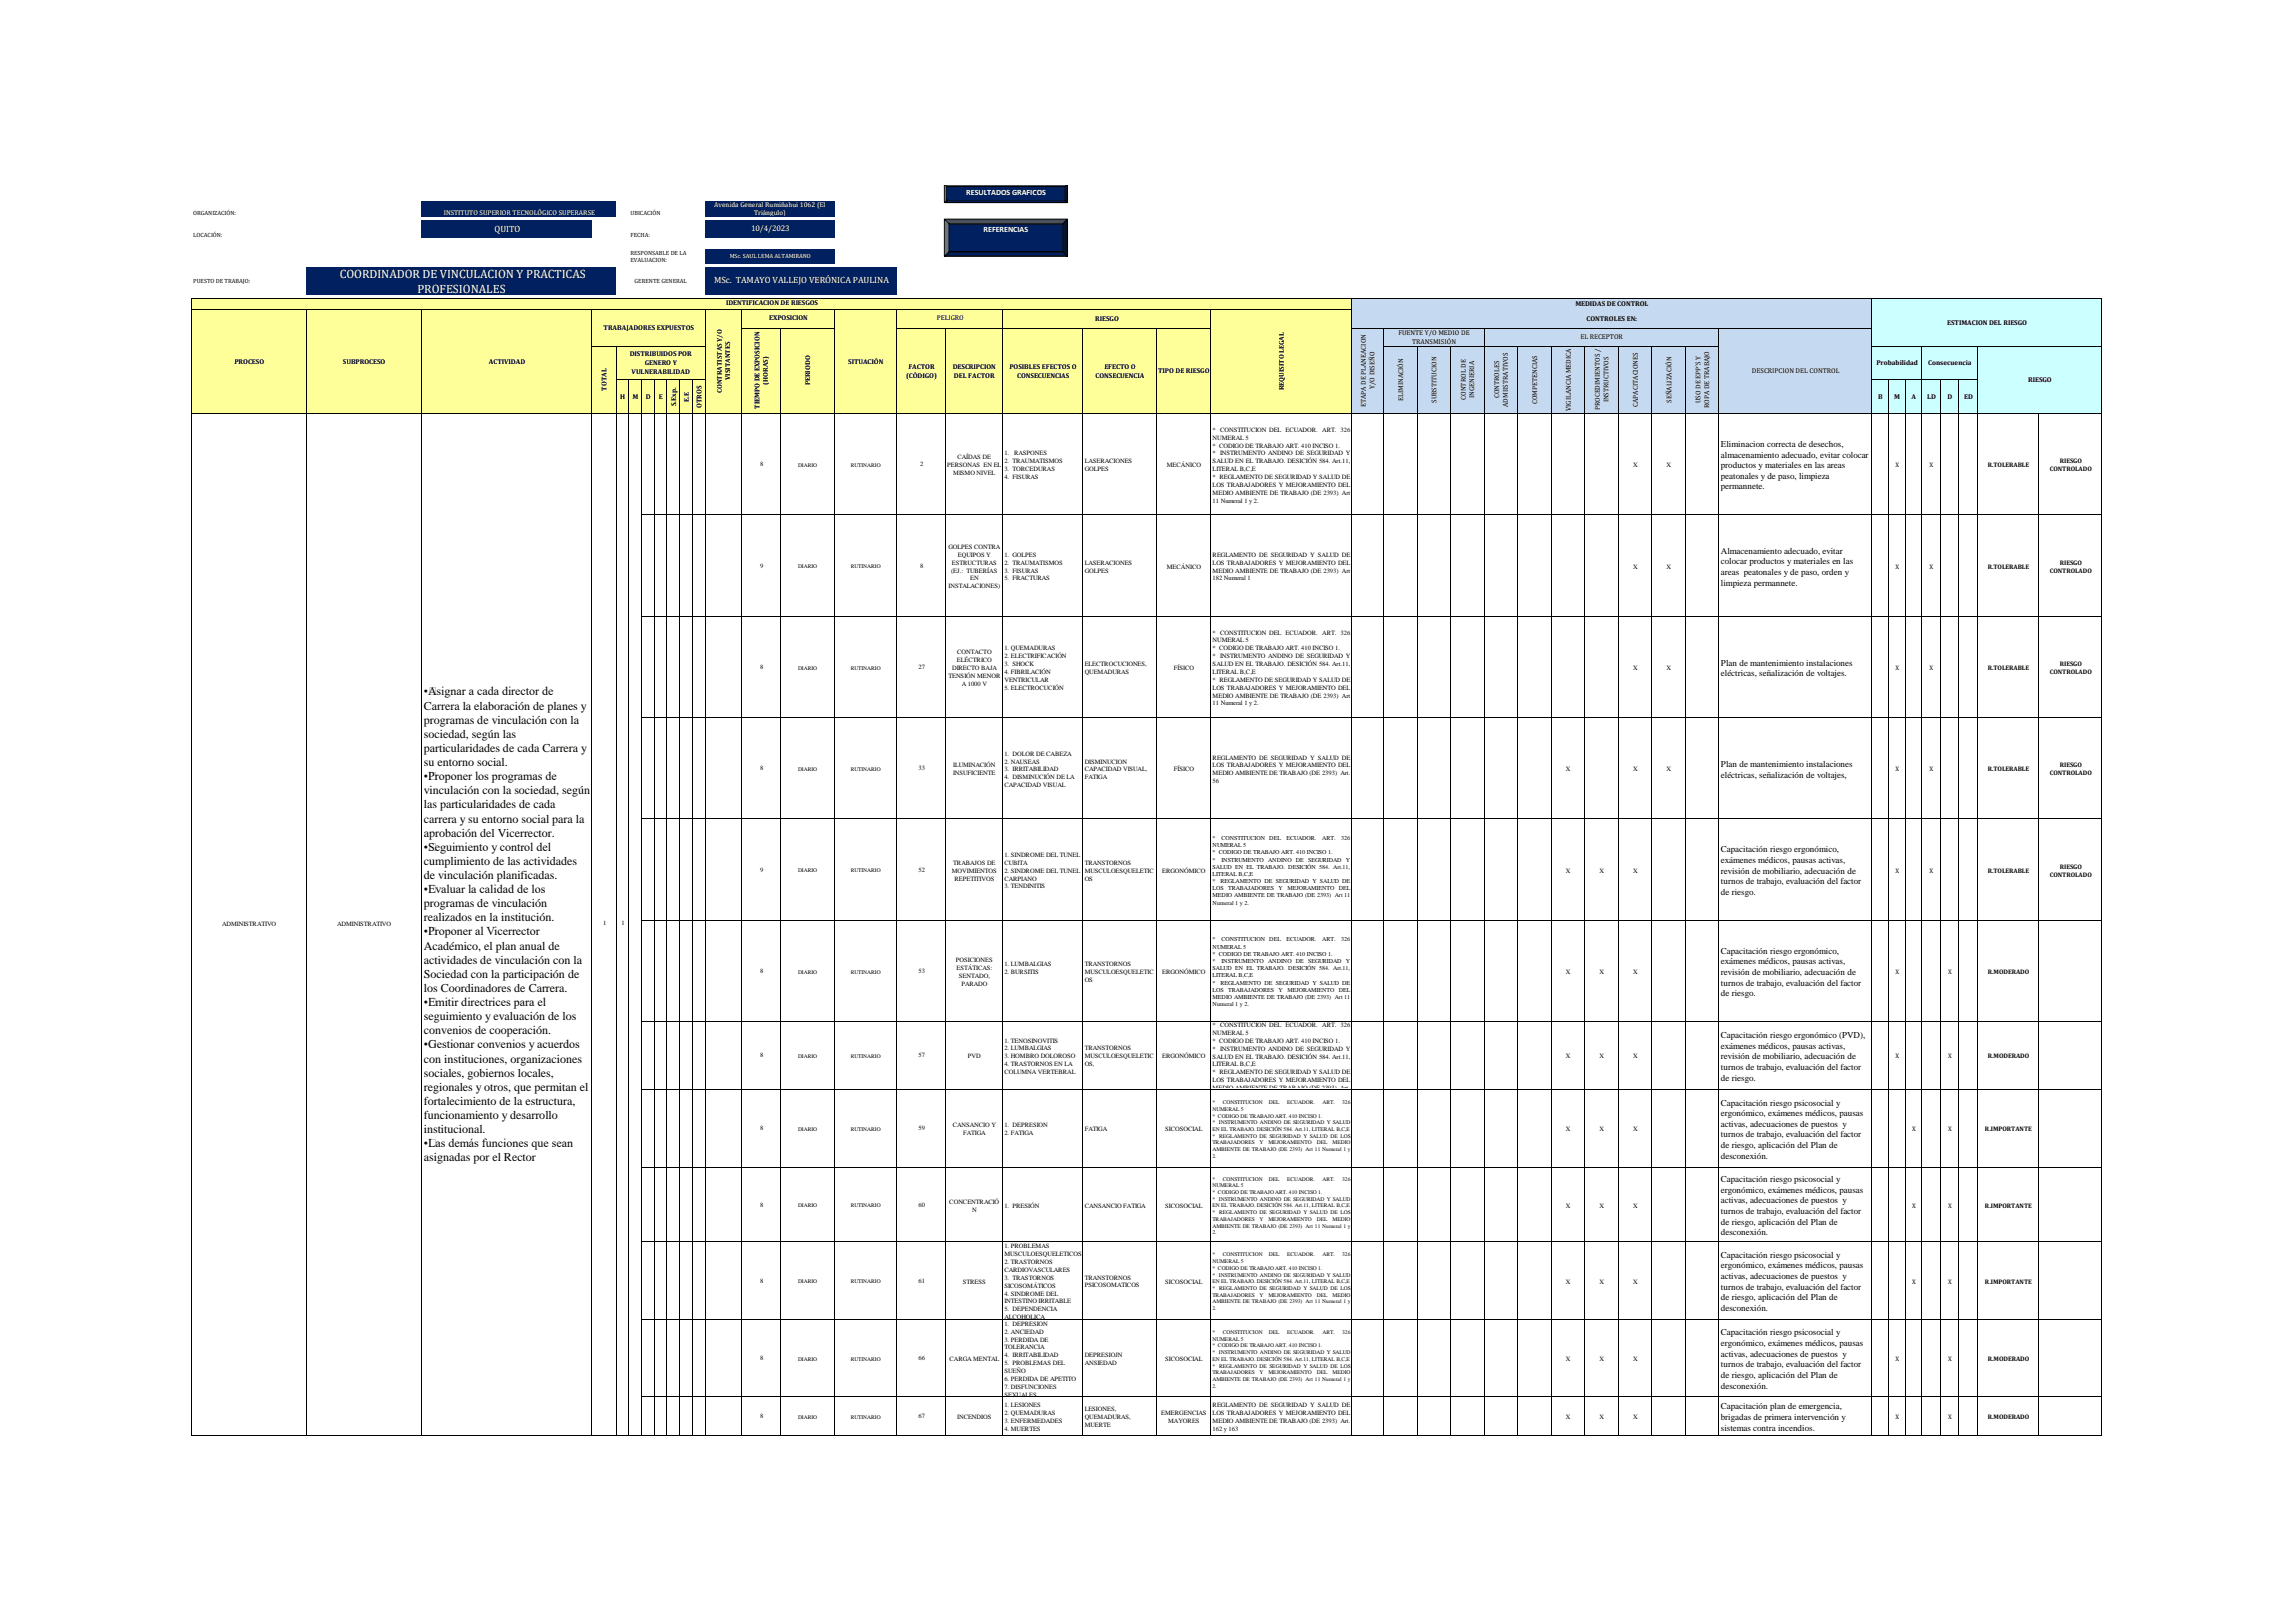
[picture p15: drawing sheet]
<svg xmlns="http://www.w3.org/2000/svg" width="420mm" height="297mm" viewBox="0 0 420 297" stroke-linecap="round" stroke-linejoin="round" font-family="sans-serif">
<defs><g id="words">
<g font-size="2.2" fill="#fff">
<text x="62.2" y="50.9">COORDINADOR DE VINCULACION Y PRACTICAS</text>
<text x="76.4" y="53.5">PROFESIONALES</text>
</g>
<g font-size="2.2">
<text x="77.6" y="127.2">• Asignar a cada director de</text>
<text x="77.6" y="129.8">Carrera la elaboración de planes y</text>
<text x="77.6" y="132.4">programas de vinculación con la</text>
<text x="77.6" y="135">sociedad, según las</text>
<text x="77.6" y="137.6">particularidades de cada Carrera y</text>
<text x="77.6" y="140.1">su entorno social.</text>
<text x="77.6" y="142.7">• Proponer los programas de</text>
<text x="77.6" y="145.3">vinculación con la sociedad, según</text>
<text x="77.6" y="147.9">las particularidades de cada</text>
<text x="77.6" y="150.5">carrera y su entorno social para la</text>
<text x="77.6" y="153.1">aprobación del Vicerrector.</text>
<text x="77.6" y="155.6">• Seguimiento y control del</text>
<text x="77.6" y="158.2">cumplimiento de las actividades</text>
<text x="77.6" y="160.8">de vinculación planificadas.</text>
<text x="77.6" y="163.4">• Evaluar la calidad de los</text>
<text x="77.6" y="166">programas de vinculación</text>
<text x="77.6" y="168.6">realizados en la institución.</text>
<text x="77.6" y="171.1">• Proponer al Vicerrector</text>
<text x="77.6" y="173.7">Académico, el plan anual de</text>
<text x="77.6" y="176.3">actividades de vinculación con la</text>
<text x="77.6" y="178.9">Sociedad con la participación de</text>
<text x="77.6" y="181.5">los Coordinadores de Carrera.</text>
<text x="77.6" y="184.1">• Emitir directrices para el</text>
<text x="77.6" y="186.6">seguimiento y evaluación de los</text>
<text x="77.6" y="189.2">convenios de cooperación.</text>
<text x="77.6" y="191.8">• Gestionar convenios y acuerdos</text>
<text x="77.6" y="194.4">con instituciones, organizaciones</text>
<text x="77.6" y="197">sociales, gobiernos locales,</text>
<text x="77.6" y="199.6">regionales y otros, que permitan el</text>
<text x="77.6" y="202.1">fortalecimiento de la estructura,</text>
<text x="77.6" y="204.7">funcionamiento y desarrollo</text>
<text x="77.6" y="207.3">institucional.</text>
<text x="77.6" y="209.9">• Las demás funciones que sean</text>
<text x="77.6" y="212.5">asignadas por el Rector</text>
</g>
<g font-size="1.7" fill="#fff">
<text x="90.5" y="42.5">QUITO</text>
<text x="130.7" y="51.9">MSc. TAMAYO VALLEJO VERÓNICA PAULINA</text>
</g>
<g font-size="1.7">
<text x="314.9" y="81.8">Eliminacion correcta de desechos,</text>
<text x="314.9" y="83.7">almacenamiento adecuado, evitar colocar</text>
<text x="314.9" y="85.7">productos y materiales en las areas</text>
<text x="314.9" y="87.6">peatonales y de paso, limpieza</text>
<text x="314.9" y="89.6">permannete.</text>
<text x="314.9" y="101.3">Almacenamiento adecuado, evitar</text>
<text x="314.9" y="103.2">colocar productos y materiales en las</text>
<text x="314.9" y="105.2">areas peatonales y de paso, orden y</text>
<text x="314.9" y="107.1">limpieza permannete.</text>
<text x="314.9" y="121.8">Plan de mantenimiento instalaciones</text>
<text x="314.9" y="123.7">eléctricas, señalización de voltajes.</text>
<text x="314.9" y="140.3">Plan de mantenimiento instalaciones</text>
<text x="314.9" y="142.3">eléctricas, señalización de voltajes,</text>
<text x="314.9" y="155.9">Capacitación riesgo ergonómico,</text>
<text x="314.9" y="157.9">exámenes médicos, pausas activas,</text>
<text x="314.9" y="159.8">revisión de mobiliario, adecuación de</text>
<text x="314.9" y="161.8">turnos de trabajo, evaluación del factor</text>
<text x="314.9" y="163.7">de riesgo.</text>
<text x="314.9" y="174.5">Capacitación riesgo ergonómico,</text>
<text x="314.9" y="176.4">exámenes médicos, pausas activas,</text>
<text x="314.9" y="178.4">revisión de mobiliario, adecuación de</text>
<text x="314.9" y="180.3">turnos de trabajo, evaluación del factor</text>
<text x="314.9" y="182.3">de riesgo.</text>
<text x="314.9" y="189.9">Capacitación riesgo ergonómico (PVD),</text>
<text x="314.9" y="191.8">exámenes médicos, pausas activas,</text>
<text x="314.9" y="193.8">revisión de mobiliario, adecuación de</text>
<text x="314.9" y="195.7">turnos de trabajo, evaluación del factor</text>
<text x="314.9" y="197.7">de riesgo.</text>
<text x="314.9" y="202.3">Capacitación riesgo psicosocial y</text>
<text x="314.9" y="204.2">ergonómico, exámenes médicos, pausas</text>
<text x="314.9" y="206.2">activas, adecuaciones de puestos y</text>
<text x="314.9" y="208.1">turnos de trabajo, evaluación del factor</text>
<text x="314.9" y="210.1">de riesgo, aplicación del Plan de</text>
<text x="314.9" y="212">desconexión.</text>
<text x="314.9" y="216.2">Capacitación riesgo psicosocial y</text>
<text x="314.9" y="218.2">ergonómico, exámenes médicos, pausas</text>
<text x="314.9" y="220.1">activas, adecuaciones de puestos y</text>
<text x="314.9" y="222.1">turnos de trabajo, evaluación del factor</text>
<text x="314.9" y="224">de riesgo, aplicación del Plan de</text>
<text x="314.9" y="226">desconexión.</text>
<text x="314.9" y="230.1">Capacitación riesgo psicosocial y</text>
<text x="314.9" y="232.1">ergonómico, exámenes médicos, pausas</text>
<text x="314.9" y="234">activas, adecuaciones de puestos y</text>
<text x="314.9" y="236">turnos de trabajo, evaluación del factor</text>
<text x="314.9" y="237.9">de riesgo, aplicación del Plan de</text>
<text x="314.9" y="239.9">desconexión.</text>
<text x="314.9" y="244.3">Capacitación riesgo psicosocial y</text>
<text x="314.9" y="246.3">ergonómico, exámenes médicos, pausas</text>
<text x="314.9" y="248.2">activas, adecuaciones de puestos y</text>
<text x="314.9" y="250.1">turnos de trabajo, evaluación del factor</text>
<text x="314.9" y="252.1">de riesgo, aplicación del Plan de</text>
<text x="314.9" y="254">desconexión.</text>
<text x="314.9" y="257.9">Capacitación plan de emergencia,</text>
<text x="314.9" y="259.8">brigadas de primera intervención y</text>
<text x="314.9" y="261.7">sistemas contra incendios.</text>
</g>
<g font-size="1.5" fill="#fff">
<text x="176.8" y="35.7">RESULTADOS GRAFICOS</text>
<text x="137.4" y="42.2">10/4/2023</text>
<text x="180" y="42.5">REFERENCIAS</text>
</g>
<g font-size="1.3" fill="#fff">
<text x="81.2" y="39.3">INSTITUTO SUPERIOR TECNOLÓGICO SUPERARSE</text>
<text x="130.7" y="37.8">Avenida General Rumiñahui 1062 (El</text>
<text x="138" y="39.4">Triángulo)</text>
</g>
<g font-size="1.3">
<text x="132.9" y="55.9">IDENTIFICACION DE RIESGOS</text>
<text x="140.7" y="58.6">EXPOSICION</text>
<text x="171.4" y="58.6">PELIGRO</text>
<text x="200.4" y="58.8">RIESGO</text>
<text x="288.3" y="56">MEDIDAS DE CONTROL</text>
<text x="290.3" y="58.8">CONTROLES EN:</text>
<text x="356.3" y="59.4">ESTIMACION DEL RIESGO</text>
<text x="110.5" y="60.4">TRABAJADORES EXPUESTOS</text>
<text x="115.2" y="65.2">DISTRIBUIDOS POR</text>
<text x="255.9" y="61.3">FUENTE Y/O MEDIO DE</text>
<text x="258.4" y="62.9">TRANSMISIÓN</text>
<text x="289.2" y="62.1">EL RECEPTOR</text>
<text x="42.9" y="66.6">PROCESO</text>
<text x="62.7" y="66.6">SUBPROCESO</text>
<text x="89.5" y="66.6">ACTIVIDAD</text>
<text x="111" y="71.5" transform="rotate(-90 111 71.5)">TOTAL</text>
<text x="115.6" y="68.3">VULNERABILIDAD</text>
<text x="118" y="66.8">GENERO Y</text>
<text x="132.1" y="71.9" transform="rotate(-90 132.1 71.9)">CONTRATISTAS Y/O</text>
<text x="133.6" y="69.6" transform="rotate(-90 133.6 69.6)">VISITANTES</text>
<text x="140.5" y="70.4" transform="rotate(-90 140.5 70.4)">(HORAS)</text>
<text x="148.2" y="70.5" transform="rotate(-90 148.2 70.5)">PERIODO</text>
<text x="155.2" y="66.6">SITUACIÓN</text>
<text x="165.8" y="69.1">(CÓDIGO)</text>
<text x="166.2" y="67.5">FACTOR</text>
<text x="174.3" y="67.5">DESCRIPCION</text>
<text x="174.6" y="69.1">DEL FACTOR</text>
<text x="184.7" y="67.5">POSIBLES EFECTOS O</text>
<text x="186.1" y="69.1">CONSECUENCIAS</text>
<text x="200.5" y="69.1">CONSECUENCIA</text>
<text x="202.1" y="67.5">EFECTO O</text>
<text x="211.9" y="68.3">TIPO DE RIESGO</text>
<text x="234.9" y="71.4" transform="rotate(-90 234.9 71.4)">REQUISITO LEGAL</text>
<text x="251.5" y="71.2" transform="rotate(-90 251.5 71.2)">Y/O DISEÑO</text>
<text x="320.6" y="68.3">DESCRIPCION DEL CONTROL</text>
<text x="343.4" y="66.8">Probabilidad</text>
<text x="352.8" y="66.8">Consecuencia</text>
<text x="371.1" y="69.9">RIESGO</text>
<text x="113.5" y="73.1">H</text>
<text x="115.7" y="73.1">M</text>
<text x="118.2" y="73.1">D</text>
<text x="120.6" y="73.1">E</text>
<text x="123.7" y="74.3" transform="rotate(-90 123.7 74.3)">S.Exp.</text>
<text x="126" y="73.5" transform="rotate(-90 126 73.5)">E.E</text>
<text x="128.4" y="74.7" transform="rotate(-90 128.4 74.7)">OTROS</text>
<text x="139" y="74.8" transform="rotate(-90 139 74.8)">TIEMPO DE EXPOSICION</text>
<text x="249.9" y="74.5" transform="rotate(-90 249.9 74.5)">ETAPA DE PLANEACION</text>
<text x="256.7" y="73.3" transform="rotate(-90 256.7 73.3)">ELIMINACIÓN</text>
<text x="262.9" y="73.7" transform="rotate(-90 262.9 73.7)">SUBSTITUCION</text>
<text x="268.2" y="73.1" transform="rotate(-90 268.2 73.1)">CONTROL DE</text>
<text x="269.8" y="72.8" transform="rotate(-90 269.8 72.8)">INGENIERIA</text>
<text x="274.3" y="72.9" transform="rotate(-90 274.3 72.9)">CONTROLES</text>
<text x="275.9" y="74.4" transform="rotate(-90 275.9 74.4)">ADMIISTRATIVOS</text>
<text x="281.3" y="73.9" transform="rotate(-90 281.3 73.9)">COMPETENCIAS</text>
<text x="287.4" y="75.2" transform="rotate(-90 287.4 75.2)">VIGILANCIA MEDICA</text>
<text x="292.8" y="75.1" transform="rotate(-90 292.8 75.1)">PROCEDIMIENTOS /</text>
<text x="294.3" y="73.6" transform="rotate(-90 294.3 73.6)">INSTRUCTIVOS</text>
<text x="299.7" y="74.4" transform="rotate(-90 299.7 74.4)">CAPACITACIONES</text>
<text x="305.8" y="73.7" transform="rotate(-90 305.8 73.7)">SEÑALIZACIÓN</text>
<text x="311.2" y="73.8" transform="rotate(-90 311.2 73.8)">USO DE EPP´S Y</text>
<text x="312.7" y="74.7" transform="rotate(-90 312.7 74.7)">ROPA DE TRABAJO</text>
<text x="343.7" y="73.1">B</text>
<text x="346.6" y="73.1">M</text>
<text x="349.8" y="73.1">A</text>
<text x="352.6" y="73.1">LD</text>
<text x="356.4" y="73.1">D</text>
<text x="359.4" y="73.1">ED</text>
</g>
<g font-size="1.2">
<text x="183.8" y="83.3">1.</text>
<text x="185.6" y="83.3">RASPONES</text>
<text x="221.9" y="79">* CONSTITUCION DEL ECUADOR. ART. 326</text>
<text x="221.9" y="80.5">NUMERAL 5</text>
<text x="221.9" y="81.9">* CODIGO DE TRABAJO ART. 410 INCISO 1.</text>
<text x="221.9" y="83.3">* INSTRUMENTO ANDINO DE SEGURIDAD Y</text>
<text x="139.1" y="85.3">8</text>
<text x="168.4" y="85.3">2</text>
<text x="173.3" y="85.5">PERSONAS EN EL</text>
<text x="174.4" y="86.9">MISMO NIVEL</text>
<text x="175.2" y="84">CAÍDAS DE</text>
<text x="183.8" y="84.8">2. TRAUMATISMOS</text>
<text x="183.8" y="86.2">3. TORCEDURAS</text>
<text x="183.8" y="87.6">4. FISURAS</text>
<text x="198.5" y="84.8">LASERACIONES</text>
<text x="198.5" y="86.2">GOLPES</text>
<text x="213.5" y="85.5">MECÁNICO</text>
<text x="221.9" y="84.8">SALUD EN EL TRABAJO. DESICIÓN 584. Art.11,</text>
<text x="221.9" y="86.2">LITERAL B,C,E</text>
<text x="221.9" y="87.6">* REGLAMENTO DE SEGURIDAD Y SALUD DE</text>
<text x="221.9" y="89.1">LOS TRABAJADORES Y MEJORAMIENTO DEL</text>
<text x="298.8" y="85.5">X</text>
<text x="305" y="85.5">X</text>
<text x="346.8" y="85.5">X</text>
<text x="353.1" y="85.5">X</text>
<text x="363.7" y="85.5">R.TOLERABLE</text>
<text x="375.1" y="86.2">CONTROLADO</text>
<text x="376.9" y="84.8">RIESGO</text>
<text x="221.9" y="90.5">MEDIO AMBIENTE DE TRABAJO (DE 2393) Art</text>
<text x="221.9" y="92">11 Numeral 1 y 2.</text>
<text x="173.5" y="100.4">GOLPES CONTRA</text>
<text x="175.3" y="101.9">EQUIPOS Y</text>
<text x="183.8" y="101.9">1. GOLPES</text>
<text x="221.9" y="101.9">REGLAMENTO DE SEGURIDAD Y SALUD DE</text>
<text x="139.1" y="103.9">9</text>
<text x="168.4" y="103.9">8</text>
<text x="173.6" y="107.6">INSTALACIONES)</text>
<text x="174" y="104.8">(EJ.: TUBERÍAS</text>
<text x="174.2" y="103.3">ESTRUCTURAS</text>
<text x="177.5" y="106.2">EN</text>
<text x="183.8" y="103.3">2. TRAUMATISMOS</text>
<text x="183.8" y="104.8">3. FISURAS</text>
<text x="183.8" y="106.2">5. FRACTURAS</text>
<text x="198.5" y="103.3">LASERACIONES</text>
<text x="198.5" y="104.8">GOLPES</text>
<text x="213.5" y="104">MECÁNICO</text>
<text x="221.9" y="103.3">LOS TRABAJADORES Y MEJORAMIENTO DEL</text>
<text x="221.9" y="104.8">MEDIO AMBIENTE DE TRABAJO (DE 2393) Art</text>
<text x="221.9" y="106.2">182 Numeral 1</text>
<text x="298.8" y="104">X</text>
<text x="305" y="104">X</text>
<text x="346.8" y="104">X</text>
<text x="353.1" y="104">X</text>
<text x="363.7" y="104">R.TOLERABLE</text>
<text x="375.1" y="104.8">CONTROLADO</text>
<text x="376.9" y="103.3">RIESGO</text>
<text x="175.2" y="119.7">CONTACTO</text>
<text x="183.8" y="119">1. QUEMADURAS</text>
<text x="221.9" y="116.1">* CONSTITUCION DEL ECUADOR. ART. 326</text>
<text x="221.9" y="117.5">NUMERAL 5</text>
<text x="221.9" y="119">* CODIGO DE TRABAJO ART. 410 INCISO 1.</text>
<text x="139.1" y="122.4">8</text>
<text x="168.1" y="122.4">27</text>
<text x="173.5" y="124">TENSIÓN MENOR</text>
<text x="174.2" y="122.6">DIRECTO BAJA</text>
<text x="175.1" y="121.1">ELÉCTRICO</text>
<text x="176" y="125.5">A 1000 V</text>
<text x="183.8" y="120.4">2. ELECTRIFICACIÓN</text>
<text x="183.8" y="121.9">3. SHOCK</text>
<text x="183.8" y="123.3">4. FIBRILACIÓN</text>
<text x="183.8" y="124.7">VENTRICULAR</text>
<text x="198.5" y="121.9">ELECTROCUCIONES,</text>
<text x="198.5" y="123.3">QUEMADURAS</text>
<text x="214.8" y="122.6">FÍSICO</text>
<text x="221.9" y="120.4">* INSTRUMENTO ANDINO DE SEGURIDAD Y</text>
<text x="221.9" y="121.9">SALUD EN EL TRABAJO. DESICIÓN 584. Art.11,</text>
<text x="221.9" y="123.3">LITERAL B,C,E</text>
<text x="221.9" y="124.7">* REGLAMENTO DE SEGURIDAD Y SALUD DE</text>
<text x="298.8" y="122.6">X</text>
<text x="305" y="122.6">X</text>
<text x="346.8" y="122.6">X</text>
<text x="353.1" y="122.6">X</text>
<text x="363.7" y="122.6">R.TOLERABLE</text>
<text x="375.1" y="123.3">CONTROLADO</text>
<text x="376.9" y="121.9">RIESGO</text>
<text x="183.8" y="126.2">5. ELECTROCUCIÓN</text>
<text x="221.9" y="126.2">LOS TRABAJADORES Y MEJORAMIENTO DEL</text>
<text x="221.9" y="127.6">MEDIO AMBIENTE DE TRABAJO (DE 2393) Art</text>
<text x="221.9" y="129.1">11 Numeral 1 y 2.</text>
<text x="139.1" y="141">8</text>
<text x="168.1" y="141">33</text>
<text x="174.4" y="141.8">INSUFICIENTE</text>
<text x="174.4" y="140.4">ILUMINACIÓN</text>
<text x="183.8" y="138.2">1. DOLOR DE CABEZA</text>
<text x="183.8" y="139.7">2. NAUSEAS</text>
<text x="183.8" y="141.1">3. IRRITABILIDAD</text>
<text x="183.8" y="142.6">4. DISMINUCIÓN DE LA</text>
<text x="198.5" y="139.7">DISMINUCION</text>
<text x="198.5" y="141.1">CAPACIDAD VISUAL,</text>
<text x="198.5" y="142.6">FATIGA</text>
<text x="214.8" y="141.1">FÍSICO</text>
<text x="221.9" y="139">REGLAMENTO DE SEGURIDAD Y SALUD DE</text>
<text x="221.9" y="140.4">LOS TRABAJADORES Y MEJORAMIENTO DEL</text>
<text x="221.9" y="141.8">MEDIO AMBIENTE DE TRABAJO (DE 2393) Art.</text>
<text x="221.9" y="143.3">56</text>
<text x="286.5" y="141.1">X</text>
<text x="298.8" y="141.1">X</text>
<text x="305" y="141.1">X</text>
<text x="346.8" y="141.1">X</text>
<text x="353.1" y="141.1">X</text>
<text x="363.7" y="141.1">R.TOLERABLE</text>
<text x="375.1" y="141.8">CONTROLADO</text>
<text x="376.9" y="140.4">RIESGO</text>
<text x="183.8" y="144">CAPACIDAD VISUAL</text>
<text x="139.1" y="159.5">9</text>
<text x="168.1" y="159.5">52</text>
<text x="174.2" y="159.7">MOVIMIENTOS</text>
<text x="174.4" y="158.2">TRABAJOS DE</text>
<text x="174.6" y="161.1">REPETITIVOS</text>
<text x="183.8" y="156.8">1. SINDROME DEL TUNEL</text>
<text x="183.8" y="158.2">CUBITA</text>
<text x="183.8" y="159.7">2. SINDROME DEL TUNEL</text>
<text x="183.8" y="161.1">CARPIANO</text>
<text x="198.5" y="158.2">TRANSTORNOS</text>
<text x="198.5" y="159.7">MUSCULOESQUELETIC</text>
<text x="198.5" y="161.1">OS</text>
<text x="212.7" y="159.7">ERGONÓMICO</text>
<text x="286.5" y="159.7">X</text>
<text x="292.7" y="159.7">X</text>
<text x="298.8" y="159.7">X</text>
<text x="346.8" y="159.7">X</text>
<text x="353.1" y="159.7">X</text>
<text x="363.7" y="159.7">R.TOLERABLE</text>
<text x="375.1" y="160.4">CONTROLADO</text>
<text x="376.9" y="158.9">RIESGO</text>
<text x="183.8" y="162.5">3. TENDINITIS</text>
<text x="40.6" y="169.5">ADMINISTRATIVO</text>
<text x="61.7" y="169.5">ADMINISTRATIVO</text>
<text x="110.4" y="169.3">1</text>
<text x="113.7" y="169.3">1</text>
<text x="139.1" y="178">8</text>
<text x="168.1" y="178">53</text>
<text x="174.9" y="176">POSICIONES</text>
<text x="175" y="177.5">ESTÁTICAS:</text>
<text x="175.4" y="178.9">SENTADO,</text>
<text x="183.8" y="176.8">1. LUMBALGIAS</text>
<text x="183.8" y="178.2">2. BURSITIS</text>
<text x="198.5" y="176.8">TRANSTORNOS</text>
<text x="198.5" y="178.2">MUSCULOESQUELETIC</text>
<text x="198.5" y="179.7">OS</text>
<text x="212.7" y="178.2">ERGONÓMICO</text>
<text x="286.5" y="178.2">X</text>
<text x="292.7" y="178.2">X</text>
<text x="298.8" y="178.2">X</text>
<text x="346.8" y="178.2">X</text>
<text x="356.5" y="178.2">X</text>
<text x="363.7" y="178.2">R.MODERADO</text>
<text x="175.9" y="180.4">PARADO</text>
<text x="183.8" y="190.7">1. TENOSINOVITIS</text>
<text x="221.9" y="187.9">* CONSTITUCION DEL ECUADOR. ART. 326</text>
<text x="221.9" y="189.3">NUMERAL 5</text>
<text x="221.9" y="190.8">* CODIGO DE TRABAJO ART. 410 INCISO 1.</text>
<text x="139.1" y="193.5">8</text>
<text x="168.1" y="193.5">57</text>
<text x="177.1" y="193.6">PVD</text>
<text x="183.8" y="192.2">2. LUMBALGIAS</text>
<text x="183.8" y="193.6">3. HOMBRO DOLOROSO</text>
<text x="183.8" y="195.1">4. TRASTORNOS EN LA</text>
<text x="183.8" y="196.5">COLUMNA VERTEBRAL</text>
<text x="198.5" y="192.2">TRANSTORNOS</text>
<text x="198.5" y="193.6">MUSCULOESQUELETIC</text>
<text x="198.5" y="195.1">OS,</text>
<text x="212.7" y="193.6">ERGONÓMICO</text>
<text x="221.9" y="192.2">* INSTRUMENTO ANDINO DE SEGURIDAD Y</text>
<text x="221.9" y="193.7">SALUD EN EL TRABAJO. DESICIÓN 584. Art.11,</text>
<text x="221.9" y="195.1">LITERAL B,C,E</text>
<text x="221.9" y="196.5">* REGLAMENTO DE SEGURIDAD Y SALUD DE</text>
<text x="221.9" y="198">LOS TRABAJADORES Y MEJORAMIENTO DEL</text>
<text x="286.5" y="193.6">X</text>
<text x="292.7" y="193.6">X</text>
<text x="298.8" y="193.6">X</text>
<text x="346.8" y="193.6">X</text>
<text x="356.5" y="193.6">X</text>
<text x="363.7" y="193.6">R.MODERADO</text>
<text x="221.9" y="199.4">MEDIO AMBIENTE DE TRABAJO (DE 2393) Art</text>
<text x="139.1" y="206.8">8</text>
<text x="168.1" y="206.8">59</text>
<text x="174.3" y="206.2">CANSANCIO Y</text>
<text x="176.3" y="207.7">FATIGA</text>
<text x="183.8" y="206.2">1. DEPRESION</text>
<text x="183.8" y="207.7">2. FATIGA</text>
<text x="198.5" y="207">FATIGA</text>
<text x="213.2" y="207">SICOSOCIAL</text>
<text x="286.5" y="207">X</text>
<text x="292.7" y="207">X</text>
<text x="298.8" y="207">X</text>
<text x="349.9" y="207">X</text>
<text x="356.5" y="207">X</text>
<text x="363.2" y="207">R.IMPORTANTE</text>
<text x="139.1" y="220.8">8</text>
<text x="168.1" y="220.8">60</text>
<text x="173.7" y="220.2">CONCENTRACIÓ</text>
<text x="177.9" y="221.7">N</text>
<text x="183.8" y="220.9">1. PRESIÓN</text>
<text x="198.5" y="220.9">CANSANCIO FATIGA</text>
<text x="213.2" y="220.9">SICOSOCIAL</text>
<text x="286.5" y="220.9">X</text>
<text x="292.7" y="220.9">X</text>
<text x="298.8" y="220.9">X</text>
<text x="349.9" y="220.9">X</text>
<text x="356.5" y="220.9">X</text>
<text x="363.2" y="220.9">R.IMPORTANTE</text>
<text x="183.8" y="228.4">1. PROBLEMAS</text>
<text x="183.8" y="229.8">MUSCULOESQUELETICOS</text>
<text x="183.8" y="231.3">2. TRASTORNOS</text>
<text x="183.8" y="232.7">CARDIOVASCULARES</text>
<text x="139.1" y="234.6">8</text>
<text x="168.1" y="234.6">61</text>
<text x="176.2" y="234.8">STRESS</text>
<text x="183.8" y="234.1">3. TRASTORNOS</text>
<text x="183.8" y="235.6">SICOSOMÁTICOS</text>
<text x="183.8" y="237">4. SINDROME DEL</text>
<text x="183.8" y="238.5">INTESTINO IRRITABLE</text>
<text x="183.8" y="239.9">5. DEPENDENCIA</text>
<text x="198.5" y="234.1">TRANSTORNOS</text>
<text x="198.5" y="235.5">PSICOSOMATICOS</text>
<text x="213.2" y="234.8">SICOSOCIAL</text>
<text x="286.5" y="234.8">X</text>
<text x="292.7" y="234.8">X</text>
<text x="298.8" y="234.8">X</text>
<text x="349.9" y="234.8">X</text>
<text x="356.5" y="234.8">X</text>
<text x="363.2" y="234.8">R.IMPORTANTE</text>
<text x="183.8" y="241.3">ALCOHOLICA</text>
<text x="183.8" y="242.6">1. DEPRESION</text>
<text x="183.8" y="244">2. ANCIEDAD</text>
<text x="183.8" y="245.4">3. PERDIDA DE</text>
<text x="139.1" y="248.8">8</text>
<text x="168.1" y="248.8">66</text>
<text x="173.8" y="249">CARGA MENTAL</text>
<text x="183.8" y="246.9">TOLERANCIA</text>
<text x="183.8" y="248.3">4. IRRITABILIDAD</text>
<text x="183.8" y="249.8">5. PROBLEMAS DEL</text>
<text x="183.8" y="251.2">SUEÑO</text>
<text x="198.5" y="248.3">DEPRESIOJN</text>
<text x="198.5" y="249.7">ANSIEDAD</text>
<text x="213.2" y="249">SICOSOCIAL</text>
<text x="286.5" y="249">X</text>
<text x="292.7" y="249">X</text>
<text x="298.8" y="249">X</text>
<text x="346.8" y="249">X</text>
<text x="356.5" y="249">X</text>
<text x="363.7" y="249">R.MODERADO</text>
<text x="183.8" y="252.6">6. PERDIDA DE APETITO</text>
<text x="183.8" y="254.1">7. DISFUNCIONES</text>
<text x="183.8" y="255.5">SEXUALES</text>
<text x="183.8" y="257.5">1. LESIONES</text>
<text x="221.9" y="257.5">REGLAMENTO DE SEGURIDAD Y SALUD DE</text>
<text x="139.1" y="259.5">8</text>
<text x="168.1" y="259.5">67</text>
<text x="175.2" y="259.6">INCENDIOS</text>
<text x="183.8" y="258.9">2. QUEMADURAS</text>
<text x="183.8" y="260.3">3. ENFERMEDADES</text>
<text x="183.8" y="261.8">4. MUERTES</text>
<text x="198.5" y="258.2">LESIONES,</text>
<text x="198.5" y="259.6">QUEMADURAS,</text>
<text x="198.5" y="261.1">MUERTE</text>
<text x="212.5" y="258.9">EMERGENCIAS</text>
<text x="213.8" y="260.3">MAYORES</text>
<text x="221.9" y="258.9">LOS TRABAJADORES Y MEJORAMIENTO DEL</text>
<text x="221.9" y="260.3">MEDIO AMBIENTE DE TRABAJO (DE 2393) Art.</text>
<text x="221.9" y="261.8">162 y 163</text>
<text x="286.5" y="259.6">X</text>
<text x="292.7" y="259.6">X</text>
<text x="298.8" y="259.6">X</text>
<text x="346.8" y="259.6">X</text>
<text x="356.5" y="259.6">X</text>
<text x="363.7" y="259.6">R.MODERADO</text>
</g>
<g font-size="1.1">
<text x="35.4" y="39.3">ORGANIZACIÓN:</text>
<text x="115.4" y="39.3">UBICACIÓN</text>
<text x="35.4" y="43.3">LOCACIÓN:</text>
<text x="115.4" y="43.3">FECHA:</text>
<text x="115.4" y="46.6">RESPONSABLE DE LA</text>
<text x="115.4" y="47.9">EVALUACION:</text>
<text x="35.4" y="51.8">PUESTO DE TRABAJO:</text>
<text x="116.1" y="51.8">GERENTE GENERAL</text>
<text x="221.9" y="153.7">*</text>
<text x="221.9" y="155">NUMERAL 5</text>
<text x="223.5" y="153.7">CONSTITUCION</text>
<text x="232.3" y="153.7">DEL</text>
<text x="235.4" y="153.7">ECUADOR.</text>
<text x="242" y="153.7">ART.</text>
<text x="245.4" y="153.7">326</text>
<text x="221.9" y="156.3">* CODIGO DE TRABAJO ART. 410 INCISO 1.</text>
<text x="221.9" y="157.6">*</text>
<text x="221.9" y="158.9">SALUD EN EL TRABAJO. DESICIÓN 584. Art.11,</text>
<text x="221.9" y="160.3">LITERAL B,C,E</text>
<text x="221.9" y="161.6">*</text>
<text x="223.3" y="161.6">REGLAMENTO DE SEGURIDAD Y SALUD DE</text>
<text x="223.5" y="157.6">INSTRUMENTO</text>
<text x="232.1" y="157.6">ANDINO</text>
<text x="237.1" y="157.6">DE SEGURIDAD</text>
<text x="246.3" y="157.6">Y</text>
<text x="221.9" y="162.9">LOS</text>
<text x="221.9" y="164.2">MEDIO AMBIENTE DE TRABAJO (DE 2393) Art 11</text>
<text x="221.9" y="165.5">Numeral 1 y 2.</text>
<text x="224.7" y="162.9">TRABAJADORES</text>
<text x="234" y="162.9">Y</text>
<text x="235.6" y="162.9">MEJORAMIENTO</text>
<text x="245" y="162.9">DEL</text>
<text x="221.9" y="172.2">*</text>
<text x="221.9" y="173.5">NUMERAL 5</text>
<text x="223.5" y="172.2">CONSTITUCION</text>
<text x="232.3" y="172.2">DEL</text>
<text x="235.4" y="172.2">ECUADOR.</text>
<text x="242" y="172.2">ART.</text>
<text x="245.4" y="172.2">326</text>
<text x="221.9" y="174.9">* CODIGO DE TRABAJO ART. 410 INCISO 1.</text>
<text x="221.9" y="176.2">*</text>
<text x="221.9" y="177.5">SALUD EN EL TRABAJO. DESICIÓN 584. Art.11,</text>
<text x="221.9" y="178.8">LITERAL B,C,E</text>
<text x="223.5" y="176.2">INSTRUMENTO</text>
<text x="232.1" y="176.2">ANDINO</text>
<text x="237.1" y="176.2">DE SEGURIDAD</text>
<text x="246.3" y="176.2">Y</text>
<text x="221.9" y="180.1">*</text>
<text x="221.9" y="181.4">LOS</text>
<text x="221.9" y="182.7">MEDIO AMBIENTE DE TRABAJO (DE 2393) Art 11</text>
<text x="221.9" y="184.1">Numeral 1 y 2.</text>
<text x="223.3" y="180.1">REGLAMENTO DE SEGURIDAD Y SALUD DE</text>
<text x="224.7" y="181.4">TRABAJADORES</text>
<text x="234" y="181.4">Y</text>
<text x="235.6" y="181.4">MEJORAMIENTO</text>
<text x="245" y="181.4">DEL</text>
</g>
<text font-size="1.1" fill="#fff" x="133.5" y="47.1">MSc. SAUL LEMA ALTAMIRANO</text>
<g font-size="1">
<text x="146" y="85.4">DIARIO</text>
<text x="155.7" y="85.4">RUTINARIO</text>
<text x="146" y="103.9">DIARIO</text>
<text x="155.7" y="103.9">RUTINARIO</text>
<text x="146" y="122.5">DIARIO</text>
<text x="155.7" y="122.5">RUTINARIO</text>
<text x="146" y="141">DIARIO</text>
<text x="155.7" y="141">RUTINARIO</text>
<text x="146" y="159.6">DIARIO</text>
<text x="155.7" y="159.6">RUTINARIO</text>
<text x="146" y="178.1">DIARIO</text>
<text x="155.7" y="178.1">RUTINARIO</text>
<text x="146" y="193.6">DIARIO</text>
<text x="155.7" y="193.6">RUTINARIO</text>
<text x="221.9" y="202">*</text>
<text x="221.9" y="203.2">NUMERAL 5</text>
<text x="223.8" y="202">CONSTITUCION</text>
<text x="232.2" y="202">DEL</text>
<text x="235.5" y="202">ECUADOR.</text>
<text x="242" y="202">ART.</text>
<text x="245.6" y="202">326</text>
<text x="146" y="206.9">DIARIO</text>
<text x="155.7" y="206.9">RUTINARIO</text>
<text x="221.9" y="204.5">* CODIGO DE TRABAJO ART. 410 INCISO 1.</text>
<text x="221.9" y="205.7">* INSTRUMENTO ANDINO DE SEGURIDAD Y SALUD</text>
<text x="221.9" y="206.9">EN EL TRABAJO. DESICIÓN 584. Art.11, LITERAL B,C,E</text>
<text x="221.9" y="208.1">*</text>
<text x="221.9" y="209.4">TRABAJADORES</text>
<text x="223.1" y="208.1">REGLAMENTO DE SEGURIDAD Y SALUD DE LOS</text>
<text x="230.5" y="209.4">Y</text>
<text x="232.1" y="209.4">MEJORAMIENTO</text>
<text x="240.9" y="209.4">DEL</text>
<text x="243.8" y="209.4">MEDIO</text>
<text x="221.9" y="210.6">AMBIENTE DE TRABAJO (DE 2393) Art 11 Numeral 1 y</text>
<text x="221.9" y="211.8">2.</text>
<text x="221.9" y="216">*</text>
<text x="223.8" y="216">CONSTITUCION</text>
<text x="232.2" y="216">DEL</text>
<text x="235.5" y="216">ECUADOR.</text>
<text x="242" y="216">ART.</text>
<text x="245.6" y="216">326</text>
<text x="146" y="220.9">DIARIO</text>
<text x="155.7" y="220.9">RUTINARIO</text>
<text x="221.9" y="217.2">NUMERAL 5</text>
<text x="221.9" y="218.4">* CODIGO DE TRABAJO ART. 410 INCISO 1.</text>
<text x="221.9" y="219.7">* INSTRUMENTO ANDINO DE SEGURIDAD Y SALUD</text>
<text x="221.9" y="220.9">EN EL TRABAJO. DESICIÓN 584. Art.11, LITERAL B,C,E</text>
<text x="221.9" y="222.1">*</text>
<text x="221.9" y="223.3">TRABAJADORES</text>
<text x="221.9" y="224.6">AMBIENTE DE TRABAJO (DE 2393) Art 11 Numeral 1 y</text>
<text x="221.9" y="225.8">2.</text>
<text x="223.1" y="222.1">REGLAMENTO DE SEGURIDAD Y SALUD DE LOS</text>
<text x="230.5" y="223.3">Y</text>
<text x="232.1" y="223.3">MEJORAMIENTO</text>
<text x="240.9" y="223.3">DEL</text>
<text x="243.8" y="223.3">MEDIO</text>
<text x="221.9" y="229.9">*</text>
<text x="221.9" y="231.1">NUMERAL 5</text>
<text x="221.9" y="232.3">* CODIGO DE TRABAJO ART. 410 INCISO 1.</text>
<text x="221.9" y="233.5">* INSTRUMENTO ANDINO DE SEGURIDAD Y SALUD</text>
<text x="223.8" y="229.9">CONSTITUCION</text>
<text x="232.2" y="229.9">DEL</text>
<text x="235.5" y="229.9">ECUADOR.</text>
<text x="242" y="229.9">ART.</text>
<text x="245.6" y="229.9">326</text>
<text x="146" y="234.8">DIARIO</text>
<text x="155.7" y="234.8">RUTINARIO</text>
<text x="221.9" y="234.8">EN EL TRABAJO. DESICIÓN 584. Art.11, LITERAL B,C,E</text>
<text x="221.9" y="236">*</text>
<text x="221.9" y="237.2">TRABAJADORES</text>
<text x="221.9" y="238.5">AMBIENTE DE TRABAJO (DE 2393) Art 11 Numeral 1 y</text>
<text x="221.9" y="239.7">2.</text>
<text x="223.1" y="236">REGLAMENTO DE SEGURIDAD Y SALUD DE LOS</text>
<text x="230.5" y="237.2">Y</text>
<text x="232.1" y="237.2">MEJORAMIENTO</text>
<text x="240.9" y="237.2">DEL</text>
<text x="243.8" y="237.2">MEDIO</text>
<text x="221.9" y="244.1">*</text>
<text x="221.9" y="245.3">NUMERAL 5</text>
<text x="223.8" y="244.1">CONSTITUCION</text>
<text x="232.2" y="244.1">DEL</text>
<text x="235.5" y="244.1">ECUADOR.</text>
<text x="242" y="244.1">ART.</text>
<text x="245.6" y="244.1">326</text>
<text x="146" y="249">DIARIO</text>
<text x="155.7" y="249">RUTINARIO</text>
<text x="221.9" y="246.5">* CODIGO DE TRABAJO ART. 410 INCISO 1.</text>
<text x="221.9" y="247.7">* INSTRUMENTO ANDINO DE SEGURIDAD Y SALUD</text>
<text x="221.9" y="249">EN EL TRABAJO. DESICIÓN 584. Art.11, LITERAL B,C,E</text>
<text x="221.9" y="250.2">*</text>
<text x="221.9" y="251.4">TRABAJADORES</text>
<text x="223.1" y="250.2">REGLAMENTO DE SEGURIDAD Y SALUD DE LOS</text>
<text x="230.5" y="251.4">Y</text>
<text x="232.1" y="251.4">MEJORAMIENTO</text>
<text x="240.9" y="251.4">DEL</text>
<text x="243.8" y="251.4">MEDIO</text>
<text x="221.9" y="252.6">AMBIENTE DE TRABAJO (DE 2393) Art 11 Numeral 1 y</text>
<text x="221.9" y="253.9">2.</text>
<text x="146" y="259.5">DIARIO</text>
<text x="155.7" y="259.5">RUTINARIO</text>
</g>
</g></defs>
<g fill="#002060">
<path d="M77.1 36.8h35.6v2.7h-35.6z" fill-rule="evenodd"/>
<path d="M129 36.8h23.7v2.7h-23.7z" fill-rule="evenodd"/>
<path d="M77.1 40.3h31.2v3.2h-31.2z" fill-rule="evenodd"/>
<path d="M129 40.3h23.7v3.2h-23.7z" fill-rule="evenodd"/>
<path d="M129 45.6h23.7v2.6h-23.7z" fill-rule="evenodd"/>
<path d="M56.1 48.9h56.6v5.1h-56.6z" fill-rule="evenodd"/>
<path d="M129 48.9h35.1v5.1h-35.1z" fill-rule="evenodd"/>
</g>
<path d="M35.1 54.6h212.2v21.1h-212.2z" fill-rule="evenodd" fill="#ff9"/>
<path d="M247.3 54.6h95.3v21.1h-95.3z" fill-rule="evenodd" fill="#c5d9f1"/>
<path d="M342.5 54.6h42.1v21.1h-42.1z" fill-rule="evenodd" fill="#cff"/>
<g fill="none" stroke="#000" stroke-width=".18">
<path d="M35.1 56.6h212.2M56.1 56.6v206M77.1 56.6v206M108.3 56.6v206M129 56.6v206M135.7 56.6v206M152.7 56.6v206M164.1 56.6v206M183.5 56.6v206M221.6 56.6v206M247.3 54.6v208M342.5 54.6v208"/>
<path d="M384.6 54.6h-349.6v208h349.6v-208M35.1 75.6h349.5M108.3 63.4h20.7M112.7 63.4v199.2M112.7 69.4h16.3M115 69.4v193.2M117.4 69.4v193.2M119.7 69.4v193.2M122 69.4v193.2M124.4 69.4v193.2M126.7 69.4v193.2M135.7 60.1h17"/>
<path d="M142.8 60.1v202.5M164.1 60.1h57.5M173 60.1v202.5M198.2 60.1v202.5M211.6 60.1v202.5M247.3 60.1h95.3M253.2 60.1v202.5M253.2 63.4h61.4M259.3 63.4v199.2M265.4 63.4v199.2M271.6 60.1v202.5M277.7 63.4v199.2"/>
<path d="M283.8 63.4v199.2M290 63.4v199.2M296.1 63.4v199.2M302.3 63.4v199.2M308.4 63.4v199.2M314.5 60.1v202.5M342.6 63.4h42M342.6 69.4h19.3M345.6 69.4v193.2M348.6 69.4v193.2M351.7 63.4v199.2M355.1 69.4v193.2"/>
<path d="M358.5 69.4v193.2M361.8 63.4v199.2M373.1 75.7v186.9M117.4 94.2h267.2M117.4 112.7h267.2M117.4 131.3h267.2M117.4 149.8h267.2M117.4 168.4h267.2M117.4 186.9h267.2M117.4 199.2h267.2M117.4 213.6h267.2M117.4 227.2h267.2"/>
<path d="M117.4 241.4h267.2M117.4 255.5h267.2"/>
</g>
<path d="M173.2 34.1h21.7v2.5h-21.7z" fill-rule="evenodd" fill="#002060"/>
<path d="M172.8 34h22.5" fill="none" stroke="#324c7f" stroke-width=".25"/>
<path d="M172.8 36.9h22.5" fill="none" stroke="#001a4d" stroke-width=".42"/>
<path d="M173 33.9v3.2" fill="none" stroke="#6679a0" stroke-width=".42"/>
<path d="M195.1 33.9v3.2" fill="none" stroke="#00133a" stroke-width=".42"/>
<path d="M172.8 33.9v3.2h22.5v-3.2M173 33.9l.2 .2M173.2 34.1h21.7v2.5h-21.7zM173.2 36.6l-.4 .5M194.9 36.6l.4 .5M195.2 33.9l-.3 .2" fill="none" stroke="#000" stroke-width=".18"/>
<path d="M173.7 40.9h20.8v5.1h-20.8z" fill-rule="evenodd" fill="#002060"/>
<path d="M172.8 40.1h22.5l-.8 .8h-20.8z" fill-rule="evenodd" fill="#324c7f"/>
<path d="M173.7 46h20.8l.8 .9h-22.5z" fill-rule="evenodd" fill="#001a4d"/>
<path d="M172.8 40.1l.9 .8v5.1l-.9 .9z" fill-rule="evenodd" fill="#6679a0"/>
<path d="M195.3 40.1v6.8l-.8-.9v-5.1z" fill-rule="evenodd" fill="#00133a"/>
<path d="M172.8 40.1h22.5v6.8h-22.5zM172.8 40.1l.9 .8M173.7 40.9h20.8v5.1h-20.8zM173.7 46l-.9 .9M194.5 46l.8 .9M195.3 40.1l-.8 .8" fill="none" stroke="#000" stroke-width=".18"/>
<use href="#words"/>
</svg>
